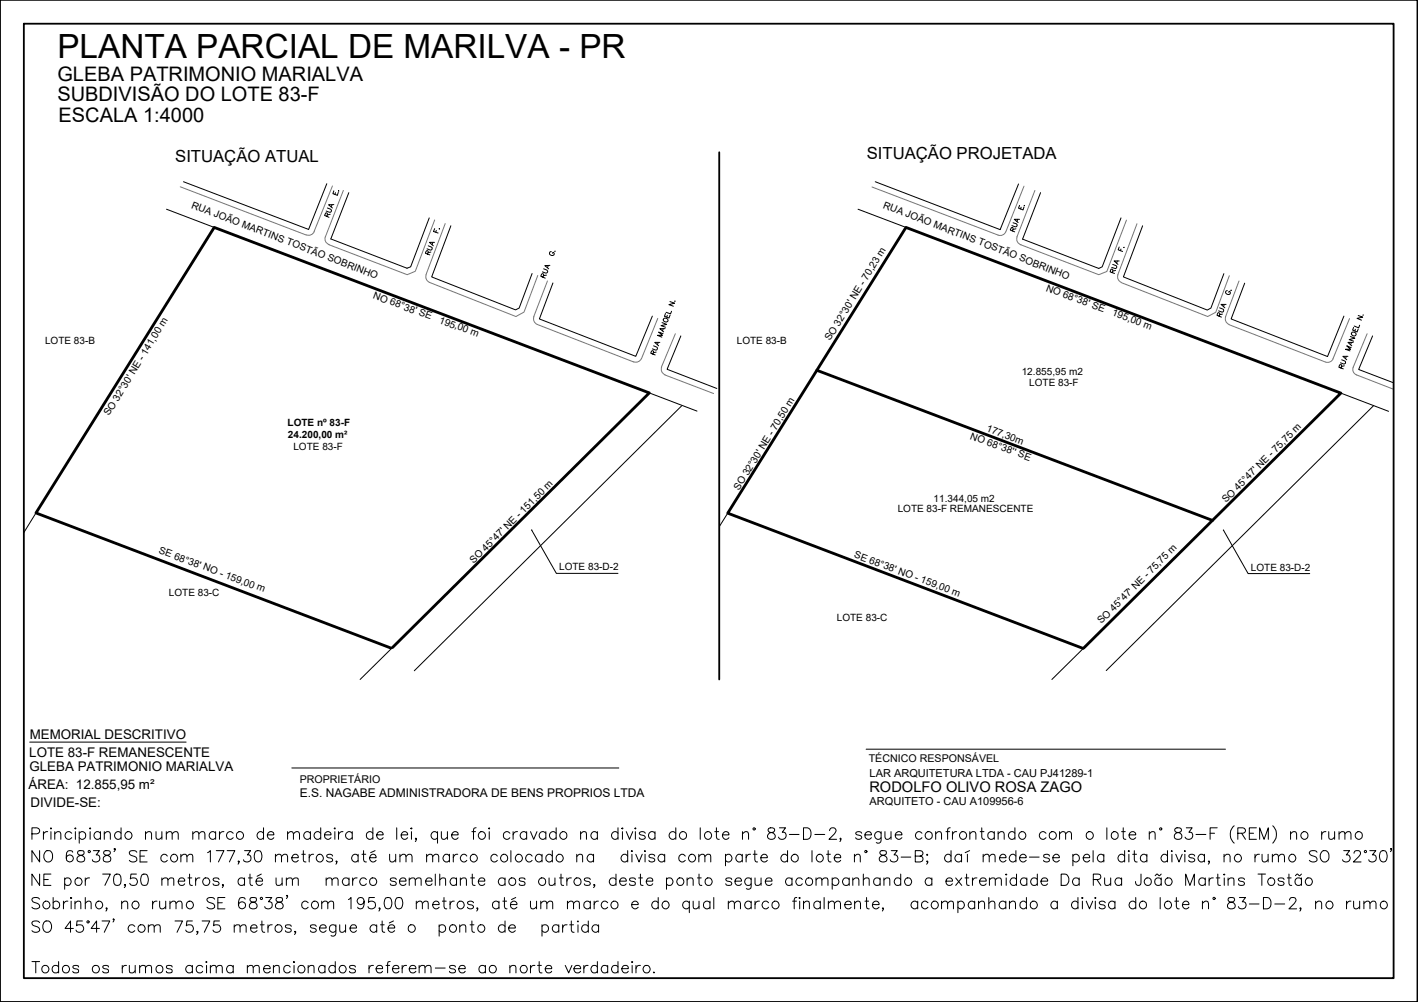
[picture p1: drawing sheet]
<svg xmlns="http://www.w3.org/2000/svg" width="297mm" height="210mm" viewBox="0 0 297 210" stroke-linecap="round" stroke-linejoin="round" font-family="sans-serif">
<defs><g id="words">
<text font-size="7" x="12" y="12.2">PLANTA PARCIAL DE MARILVA - PR</text>
<g font-size="4.2">
<text x="12" y="16.9">GLEBA PATRIMONIO MARIALVA</text>
<text x="12" y="21.2">SUBDIVISÃO DO LOTE 83-F</text>
<text x="12.3" y="25.5">ESCALA 1:4000</text>
</g>
<g font-size="3.5">
<text x="36.7" y="34">SITUAÇÃO ATUAL</text>
<text x="181.6" y="33.3">SITUAÇÃO PROJETADA</text>
</g>
<text font-size="3.1" x="182.1" y="166">RODOLFO OLIVO ROSA ZAGO</text>
<g font-size="2.8">
<text x="6.2" y="154.9">MEMORIAL DESCRITIVO</text>
<text x="6.1" y="158.6">LOTE 83-F REMANESCENTE</text>
<text x="6.2" y="161.6">GLEBA PATRIMONIO MARIALVA</text>
<text x="6" y="165.2">ÁREA: 12.855,95 m²</text>
<text x="6.4" y="169.1">DIVIDE-SE:</text>
</g>
<text font-size="2.5" x="62.8" y="167.1">E.S. NAGABE ADMINISTRADORA DE BENS PROPRIOS LTDA</text>
<g font-size="2.3">
<text x="182.2" y="162.9">LAR ARQUITETURA LTDA - CAU PJ41289-1</text>
<text x="182.2" y="168.5">ARQUITETO - CAU A109956-6</text>
</g>
<g font-size="2.2">
<text x="182" y="159.7">TÉCNICO RESPONSÁVEL</text>
<text x="62.8" y="164.1">PROPRIETÁRIO</text>
</g>
<g font-size="2.1">
<text x="40" y="43.5" transform="rotate(21 40 43.5)">RUA JOÃO MARTINS TOSTÃO SOBRINHO</text>
<text x="184.9" y="43.5" transform="rotate(21 184.9 43.5)">RUA JOÃO MARTINS TOSTÃO SOBRINHO</text>
<text x="78" y="62.5" transform="rotate(20 78 62.5)">NO 68°38' SE</text>
<text x="219" y="60.9" transform="rotate(20 219 60.9)">NO 68°38' SE</text>
<text x="91.9" y="67.6" transform="rotate(20 91.9 67.6)">195,00 m</text>
<text x="173.9" y="71.5" transform="rotate(-58 173.9 71.5)">SO 32°30' NE - 70,23 m</text>
<text x="232.8" y="66" transform="rotate(20 232.8 66)">195,00 m</text>
<text x="9.4" y="72.1">LOTE 83-B</text>
<text x="154.3" y="72.1">LOTE 83-B</text>
<text x="214" y="78.6">12.855,95 m2</text>
<text x="215.6" y="80.9">LOTE 83-F</text>
<text x="22.9" y="87.2" transform="rotate(-59 22.9 87.2)">SO 32°30' NE - 141,00 m</text>
<text x="60.2" y="89.2">LOTE nº 83-F</text>
<text x="60.3" y="91.7">24.200,00 m²</text>
<text x="61.5" y="94.2">LOTE 83-F</text>
<text x="203.1" y="91.9" transform="rotate(20 203.1 91.9)">NO 68°38'' SE</text>
<text x="206.5" y="90.3" transform="rotate(20 206.5 90.3)">177,30m</text>
<text x="154.8" y="102.9" transform="rotate(-59 154.8 102.9)">SO 32°30' NE - 70,50 m</text>
<text x="188" y="107.2">LOTE 83-F REMANESCENTE</text>
<text x="195.6" y="105.2">11.344,05 m2</text>
<text x="256.8" y="105.4" transform="rotate(-45 256.8 105.4)">SO 45°47' NE - 75,75 m</text>
<text x="33.1" y="115.8" transform="rotate(20 33.1 115.8)">SE 68°38' NO - 159,00 m</text>
<text x="99.2" y="118.1" transform="rotate(-45 99.2 118.1)">SO 45°47' NE - 151,50 m</text>
<text x="117.1" y="119.5">LOTE 83-D-2</text>
<text x="178.8" y="116.8" transform="rotate(20 178.8 116.8)">SE 68°38' NO - 159,00 m</text>
<text x="262" y="119.5">LOTE 83-D-2</text>
<text x="35.4" y="124.8">LOTE 83-C</text>
<text x="175.3" y="130.1">LOTE 83-C</text>
<text x="230.8" y="130.8" transform="rotate(-45 230.8 130.8)">SO 45°47' NE - 75,75 m</text>
</g>
</g></defs>
<!-- layer: LINVISTA -->
<g fill="none" stroke="#000" stroke-width=".21">
<path d="M38.4 38.1l26.2 10 3.9-9.6M183.3 38.1l26.2 10 3.9-9.6M34.9 43.8l10 3.8M73.1 40.4l-3.8 9.7 16 6.1 .7-.3 3.9-10.3M94.4 47.3l-4 10.7 17.6 6.9 .8-.4 2.7-7.2M115.8 59.3l-2.8 7.5 20.2 7.8 3.5-8.4M179.7 43.8l10.1 3.8M218 40.4l-3.8 9.7 16 6.1 .7-.3 3.9-10.3M239.4 47.3l-4.1 10.7 17.6 7 .8-.5 2.7-7.2M260.7 59.3l-2.8 7.5 20.2 7.9 3.4-8.5M142.6 70.4l-2.9 7 10.5 4M287.5 70.4l-2.9 7 7.3 2.8"/>
<path d="M136 82.3l10 3.8M142.8 85l-56 55.5M280.9 82.4l10 3.8M287.7 85l-56 55.5M7.5 107.5l-2.5 4.1M152.4 107.5l-1.7 2.8M82.2 135.7l-6.8 6.6M227.1 135.7l-6.8 6.6"/>
</g>
<g fill="none" stroke="#767676" stroke-width=".21">
<path d="M37.8 39.1l26.4 10.1M69.6 39l-3.8 9.5M71.9 39.9l-3.7 9.7M214.5 39l-3.8 9.5a1.25 1.25 0 0 1-1.6 .8l-26.4-10.1M216.8 39.9l-3.7 9.7a1.25 1.25 0 0 0 .8 1.7M65.8 48.5a1.25 1.25 0 0 1-1.6 .7M68.2 49.6a1.25 1.25 0 0 0 .8 1.6M89.3 57.6a1.25 1.25 0 0 0 .7 1.6l18.1 7.1 1.7-.9 2.8-7.7M91.1 46.1l-4.1 10.7-1.7 .7-16.5-6.3M93.3 46.8l-4.1 10.7M114.7 58.9l-2.9 7.5M234.2 57.6a1.25 1.25 0 0 0 .7 1.6l18.1 7.1 1.7-.9 2.8-7.6"/>
<path d="M236 46.1l-4.1 10.8-1.7 .6-16.5-6.3M238.2 46.9l-4.1 10.7M259.5 58.9l-2.8 7.5M111.8 66.4a1.25 1.25 0 0 0 .8 1.6l20.2 7.8M134.4 75.1a1.25 1.25 0 0 1-1.7 .7M137.8 66.7l-3.4 8.5M138.6 76.9a1.25 1.25 0 0 0 .7 1.6M139.3 78.5l10.2 3.9M141.5 69.9l-2.9 7M256.7 66.4a1.25 1.25 0 0 0 .8 1.6l20.1 7.8M279.3 75.1a1.25 1.25 0 0 1-1.6 .7M282.7 66.7l-3.5 8.5"/>
<path d="M283.5 76.9a1.25 1.25 0 0 0 .7 1.6M284.2 78.5l7.7 3M286.4 69.9l-2.9 7"/>
</g>
<g fill="none" stroke="#000" stroke-width=".21">
<path d="M69.9 40l-.2 .6 1 .3 .2-.6M71 39.9l-.1 .1M68.5 45.3l.1-.6-.3-.1-.3 .5 .9 .4M68.6 43.6l.7 .2 .1 .4-.2 .3-.9-.3M69.2 44.9l-.6 .1M69.6 42.9l-.2 .4M69.9 42.9h-1.1l.8 .7M70.3 40.4l-.2 .3M89.5 53.2l.2-.5-.3-.2-.3 .6 .9 .3M89.7 51.5l.8 .3v.4l-.4 .2-.6-.3M90.3 52.8l-.6 .1M90.7 50.8l-.2 .4"/>
<path d="M91 50.8h-1l.8 .7M91.1 47.9l-.3 .6 1 .3M91.4 48.3l-.1 .4M92 47.9h.1M113.7 58.1l.2-.6-.3-.2-.3 .6 .9 .4M113.9 56.3l.7 .3 .1 .4-.2 .2-.9-.2M114.5 57.6l-.7 .2M114.9 55.6l-.2 .5M115.2 55.6h-1.1l.8 .7M115.5 52.7a.41 .41 0 0 0-.4 .5 .41 .41 0 0 0 .5 .3l.4-.1 .1-.2-.1-.3-.2-.1-.1 .3M116.3 52.6h-.1M212.1 48.4l.1-.6-.2-.2-.1 .1-.3 .5 1 .4"/>
<path d="M212.2 46.7l.7 .2 .2 .4-.3 .2-.8-.2M212.8 47.9l-.6 .2M213.2 45.9l-.2 .5M213.6 45.9h-1.1l.8 .7M213.6 43l-.2 .6 .9 .4 .2-.6M213.9 43.4l-.1 .4M214.5 43h.1M233 57.1l.1-.5-.2-.2-.2 .1-.2 .5 1 .3M233.1 55.4l.8 .3v.3l-.2 .3-.8-.3M233.7 56.7l-.6 .1M234.1 54.7l-.2 .4M234.4 54.7h-1l.8 .7"/>
<path d="M234.4 51.7l-.2 .6 1 .4M234.8 52.2l-.1 .3M235.5 51.8h-.1M136.7 74.2l.2-.6-.3-.1-.3 .5 .9 .4M136.9 72.4l.8 .4v.3l-.2 .2-.8-.2M137.5 73.8l-.6 .1M137.9 71.8l-.2 .4M138.2 71.7h-1l.8 .7M138.7 67.6l1 .4-1.2 .2 .9 .4M138.9 69.9l-.9-.3 .8 .6h-1.1l.9 .4M138.9 68.8l-.1 .5M139.1 66.7a.48 .48 0 0 1 .6 0 .48 .48 0 0 1 .1 .7 .48 .48 0 0 1-.7 0 .48 .48 0 0 1 0-.7z"/>
<path d="M139.3 68.8h-1.1l.8 .7M139.4 65.7l-.2 .6 .9 .3 .3-.6M139.8 66.1l-.1 .3M140.3 63.2l1 .3-1.2 .3 1 .3M140.7 65.2l-.2 .6-1-.4M141.4 63v.1M255.4 66.2l.1-.5-.3-.2-.3 .6 1 .3M255.5 64.5l.8 .3v.3l-.2 .3-.8-.3M256.1 65.8l-.6 .1M256.5 63.8l-.2 .4M256.8 63.8h-1l.8 .7M257.1 60.9a.41 .41 0 0 0-.4 .5 .41 .41 0 0 0 .5 .3l.5-.1v-.5l-.2-.1-.1 .2"/>
<path d="M257.9 60.8h.1M280.9 77.1l.2-.5-.1-.2h-.3l-.2 .5 .9 .4M281.1 75.4l.7 .3 .1 .4-.4 .2-.7-.3M281.6 76.6l-.6 .2M282 74.6l-.1 .5M282.4 74.6h-1.1l.8 .8M282.9 70.5l.9 .3-1.2 .3 .9 .4M283 72.8l-.9-.4 .8 .8h-1l.9 .3M283.1 71.8l-.2 .4M283.2 69.6a.5 .5 0 0 1 .7 0 .5 .5 0 0 1 0 .7 .5 .5 0 0 1-.6 0 .5 .5 0 0 1-.1-.7zM283.5 71.7h-1.1l.8 .7M283.5 68.6l-.2 .5 1 .4 .2-.6"/>
<path d="M283.9 69l-.1 .3M284.5 66.1l1 .3-1.2 .3 .9 .4M284.8 68.1l-.2 .6-.9-.4M285.6 66h-.1M6.2 155.5h32.8M6.7 174.7h1a.64 .64 0 0 0 .6-.7 .64 .64 0 0 0-.6-.6h-1v2.4M8.3 178.2v2.4l-1.6-2.4v2.4M9.1 174.2v1.6M9.7 178.3a1.13 1.13 0 0 1 1.2 .4 1.13 1.13 0 0 1 0 1.3 .9 .9 0 0 1-1 .6 .9 .9 0 0 1-.7-.9 1.55 1.55 0 0 1 .5-1.4zM10 174.2a.78 .78 0 0 0-.9 .7M10.7 173.4l.1 .1-.1 .2zM10.7 174.2v1.6"/>
<path d="M11.5 174.7l.6-.5 .5 .1 .1 1.5M11.5 174.2v1.6M15 174.6a.78 .78 0 0 0-1.1-.2 .78 .78 0 0 0 0 1.2 .78 .78 0 0 0 1.1-.1M15.2 178.5a.71 .71 0 0 0-.6-.3 .71 .71 0 0 0-.6 .4 1.79 1.79 0 0 0 .2 1.8 .74 .74 0 0 0 1.1-.3 .74 .74 0 0 0-.5-1 .74 .74 0 0 0-.9 .7M15.8 173.4l.1 .1-.1 .2zM15.8 174.2v1.6M16.4 178.3l-.1 .4a1.4 1.4 0 0 0 1.1 .6 .65 .65 0 0 1 .4 .7 .65 .65 0 0 1-.6 .6 .83 .83 0 0 1-1.1-.5 .78 .78 0 0 1 .7-.9l.5-.1a.51 .51 0 0 0 .2-.8zM16.6 174.6a.76 .76 0 0 1 1.1-.1 .76 .76 0 0 1 0 1.1 .76 .76 0 0 1-1.1-.1M16.6 174.2v2.4M18.9 173.4l.1 .1-.1 .2-.1-.2zM18.9 174.2v1.6M19.6 178.2h1.2l-.6 .9a.79 .79 0 0 1 .6 1.1 .79 .79 0 0 1-1.2 .2l-.3-.3"/>
<path d="M21 174.6a.76 .76 0 0 0-1.1-.1 .76 .76 0 0 0 0 1.1 .76 .76 0 0 0 1.1-.1M21 174.2v1.6M21.8 174.7l.6-.5 .6 .1 .1 1.5M21.8 178.3l-.1 .4a1.4 1.4 0 0 0 1.2 .6 .65 .65 0 0 1 .3 .7 .65 .65 0 0 1-.6 .6l-.8-.2a.71 .71 0 0 1-.1-.7 .71 .71 0 0 1 .6-.5l.7-.2 .1-.5a.97 .97 0 0 0-1.3-.2zM21.8 174.2v1.6M24.1 177.9h-.2l.1-.2 .1 .2-.2 .5M25.4 174.6a.76 .76 0 0 0-1.2-.1 .76 .76 0 0 0 0 1.1 .76 .76 0 0 0 1.2-.1M25.4 173.4v2.4M28.7 178.5a.88 .88 0 0 0-.9-.3 .88 .88 0 0 0-.7 .5l.4 .5 .7 .2a.58 .58 0 0 1 .2 1 1.05 1.05 0 0 1-1.3-.2M29.3 179.3h1M30.5 174.7l.6-.5 .5 .1 .1 1.5M30.5 174.2v1.6"/>
<path d="M30.8 178.2h-1.5v2.4h1.5M32.7 174.2l.1 1.5 .6 .1 .5-.4M33.9 174.2v1.6M34.8 174.7l.6-.5 .6 .1 .1 1.5M34.8 174.2v1.6M35.1 179.3a.75 .75 0 0 0-1.2-.1 .75 .75 0 0 0 0 1.1 .75 .75 0 0 0 1.2-.1M36.1 174.7l.6-.5 .5 .1 .1 1.5M37.9 179.4l.6-.4 .5 .1 .2 1.5M37.9 179v1.6M39.2 179.4l.5-.4 .6 .1 .1 1.5M40.4 174.7l.6-.5 .5 .1 .2 1.5M40.4 174.2v1.6"/>
<path d="M41.7 174.7l.5-.5 .6 .1 .1 1.5M43.5 178.6l.6-.4v2.4M45.2 174.6a.76 .76 0 0 0-1.1-.1 .76 .76 0 0 0 0 1.1 .76 .76 0 0 0 1.1-.1M45.2 174.2v1.6M45.3 178.2h1.6l-1.1 2.4M46 174.2v1.6M46.9 174.2a.8 .8 0 0 0-.9 .7M47.6 178.2h1.6l-1.2 2.4M48.9 174.6a.78 .78 0 0 0-1.2-.2 .78 .78 0 0 0 0 1.2 .78 .78 0 0 0 1.2-.1M51.2 178.2h1.3l-.7 .9a.79 .79 0 0 1 .7 1.1 .79 .79 0 0 1-1.3 .2l-.2-.3M53.6 178.3a.8 .8 0 0 1 1.1 .3 1.91 1.91 0 0 1-.2 1.8 .77 .77 0 0 1-1.1-.3 1.82 1.82 0 0 1 .2-1.8zM55.2 174.6a.76 .76 0 0 0-1.1-.1 .76 .76 0 0 0 0 1.1 .76 .76 0 0 0 1.1-.1"/>
<path d="M55.2 173.4v2.4M56 174.9h1.4a.54 .54 0 0 0-.5-.7 .78 .78 0 0 0-.9 1 .78 .78 0 0 0 1.4 .3M57.7 179.4l.6-.4 .5 .1 .2 1.5M57.7 179v1.6M59 179.4l.5-.4 .6 .1 .1 1.5M60.2 174.7l.6-.5 .5 .1 .2 1.5M60.2 174.2v1.6M61.1 179.7h1.4a.68 .68 0 0 0-.7-.8 .68 .68 0 0 0-.7 .8 .75 .75 0 0 0 .5 .8 .75 .75 0 0 0 .9-.3M61.5 174.7l.6-.5 .5 .1 .1 1.5M63.2 179h.8M63.5 178.2v1.9l.1 .3 .5 .2M64.8 179v1.6"/>
<path d="M65 174.6a.78 .78 0 0 0-1.1-.2 .78 .78 0 0 0 0 1.2 .78 .78 0 0 0 1.1-.1M65 174.2v1.6M65.7 179a.79 .79 0 0 0-.9 .7M67.2 174.6a.78 .78 0 0 0-1.2-.2 .78 .78 0 0 0 0 1.2 .78 .78 0 0 0 1.2-.1M67.2 173.4v2.4M68 174.9h1.3a.7 .7 0 0 0-.8-.7 .7 .7 0 0 0-.5 .9 .73 .73 0 0 0 .5 .7 .73 .73 0 0 0 .8-.3M69.7 179.3a.7 .7 0 0 0-.7-.4 .7 .7 0 0 0-.6 .4l.3 .4 .9 .2 .1 .3a.74 .74 0 0 1-1.3 0M70.1 173.4v.3l-.1-.2zM70.1 174.2v1.6M70.9 174.2v1.6M71.8 174.2a.86 .86 0 0 0-.9 .7M73.8 174.6a.78 .78 0 0 0-1.2-.2 .78 .78 0 0 0 0 1.2 .78 .78 0 0 0 1.2-.1"/>
<path d="M73.8 174.2v1.6M75 179.3a.75 .75 0 0 0-1.1-.1 .75 .75 0 0 0 0 1.1 .75 .75 0 0 0 1.1-.1M75 179v1.6M75.8 179h.8M76.2 178.2v1.9l.1 .3 .5 .2M77.4 179.7h1.4a.68 .68 0 0 0-.7-.8 .68 .68 0 0 0-.7 .8 .75 .75 0 0 0 .5 .8 .75 .75 0 0 0 .9-.3M78.1 174.6a.76 .76 0 0 0-1.1-.1 .76 .76 0 0 0 0 1.1 .76 .76 0 0 0 1.1-.1M78.1 173.4v2.4M78.6 178.2l-1 .4M78.9 174.9h1.4a.7 .7 0 0 0-.9-.7 .7 .7 0 0 0-.5 .9 .73 .73 0 0 0 .6 .7 .73 .73 0 0 0 .8-.3M81.6 179l.1 1.4 .6 .2 .6-.5M82.9 179v1.6"/>
<path d="M83.1 173.4v2.4M83.8 179.4l.6-.4 .5 .1 .1 1.5M83.8 179v1.6M84 174.9h1.4a.7 .7 0 0 0-.8-.7 .7 .7 0 0 0-.6 .9 .73 .73 0 0 0 .6 .7 .73 .73 0 0 0 .8-.3M85 179.4l.6-.4 .6 .1 .1 1.5M86.2 173.4l.1 .1-.1 .2-.1-.2zM86.2 174.2v1.6M87.2 175.7l-.1 .1-.1-.1 .1-.1 .1 .1-.2 .6M89.4 179.4l.6-.4 .5 .1 .1 1.5M89.4 179v1.6M90.6 179.4l.6-.4 .6 .1 .1 1.5M91.7 174.6a.76 .76 0 0 0-1.2-.1 .76 .76 0 0 0 0 1.1 .76 .76 0 0 0 1.2-.1"/>
<path d="M91.7 174.2v2.4M92.5 174.2l.1 1.5 .5 .1 .6-.4M93.7 174.2v1.6M94.1 179.3a.75 .75 0 0 0-1.1-.1 .75 .75 0 0 0 0 1.1 .75 .75 0 0 0 1.1-.1M94.1 179v1.6M94.6 174.9h1.4a.71 .71 0 0 0-.9-.7 .71 .71 0 0 0-.5 .9 .73 .73 0 0 0 .6 .7 .73 .73 0 0 0 .8-.3M95 179v1.6M95.9 179a.79 .79 0 0 0-.9 .7M97.8 179.3a.75 .75 0 0 0-1.1-.1 .75 .75 0 0 0 0 1.1 .75 .75 0 0 0 1.1-.1M98.8 174.2h.8M99.7 173.4l-.4 .1-.1 .4v1.9M102.5 173.4v.3l-.1-.2z"/>
<path d="M102.5 174.2v1.6M104.2 179.3a.75 .75 0 0 0-1.1-.1 .75 .75 0 0 0 0 1.1 .75 .75 0 0 0 1.1-.1M106.8 174.6a.76 .76 0 0 0-1.1-.1 .76 .76 0 0 0 0 1.1 .76 .76 0 0 0 1.1-.1M107 178.2v2.4M107.5 174.2v1.6M108.4 174.2a.8 .8 0 0 0-.9 .7M110.3 174.6a.76 .76 0 0 0-1.1-.1 .76 .76 0 0 0 0 1.1 .76 .76 0 0 0 1.1-.1M110.3 174.2v1.6M111.1 174.2l.7 1.6 .7-1.6M111.5 179.3a.75 .75 0 0 0-1.1-.1 .75 .75 0 0 0 0 1.1 .75 .75 0 0 0 1.1-.1M113.5 179.3a.77 .77 0 0 0-1.1-.1 .77 .77 0 0 0 0 1.2 .77 .77 0 0 0 1.1-.2M113.5 179v1.6"/>
<path d="M114.3 174.6a.78 .78 0 0 0-1.1-.2 .78 .78 0 0 0 0 1.2 .78 .78 0 0 0 1.1-.1M114.3 174.2v1.6M115.7 179.3a.75 .75 0 0 0-1.1-.1 .75 .75 0 0 0 0 1.1 .75 .75 0 0 0 1.1-.1M115.7 178.2v2.4M116.5 174.6a.78 .78 0 0 0-1.1-.2 .78 .78 0 0 0 0 1.2 .78 .78 0 0 0 1.1-.1M116.5 173.4v2.4M120.8 179.4l.6-.4 .6 .1v1.5M120.8 179v1.6M121.6 174.7l.6-.5 .6 .1 .1 1.5M121.6 174.2v1.6M124.3 179.3a.75 .75 0 0 0-1.1-.1 .75 .75 0 0 0 0 1.1 .75 .75 0 0 0 1.1-.1M124.3 179v1.6"/>
<path d="M125.1 174.6a.76 .76 0 0 0-1.1-.1 .76 .76 0 0 0 0 1.1 .76 .76 0 0 0 1.1-.1M125.1 174.2v1.6M129.5 174.6a.76 .76 0 0 0-1.2-.1 .76 .76 0 0 0 0 1.1 .76 .76 0 0 0 1.2-.1M129.5 173.4v2.4M130.4 173.4l.1 .1-.1 .2-.1-.2zM130.4 174.2v1.6M131.2 174.2l.7 1.6 .6-1.6M131.5 179.3a.77 .77 0 0 0-1.2-.1 .77 .77 0 0 0 0 1.2 .77 .77 0 0 0 1.2-.2M131.5 178.2v2.4M132.2 178.3h.3l-.1 .1zM132.4 179v1.6M133.1 173.4l.1 .1-.1 .2z"/>
<path d="M133.1 174.2v1.6M133.2 179l.7 1.6 .6-1.6M135 178.3h.2l-.1 .1zM135.1 179v1.6M135.2 174.6a.74 .74 0 0 0-1.3 0l.1 .2a1.26 1.26 0 0 1 1.2 .6v.1a.74 .74 0 0 1-1.3 0M137.2 179.3a.67 .67 0 0 0-.7-.4 .67 .67 0 0 0-.6 .4l.4 .4 .7 .2 .2 .3a.71 .71 0 0 1-1.3 0M137.2 174.6a.76 .76 0 0 0-1.1-.1 .76 .76 0 0 0 0 1.1 .76 .76 0 0 0 1.1-.1M137.2 174.2v1.6M139.2 179.3a.77 .77 0 0 0-1.1-.1 .77 .77 0 0 0 0 1.2 .77 .77 0 0 0 1.1-.2M139.2 179v1.6M141.6 174.6a.78 .78 0 0 0-1.2-.2 .78 .78 0 0 0 0 1.2 .78 .78 0 0 0 1.2-.1M141.6 173.4v2.4"/>
<path d="M143.6 179.3a.75 .75 0 0 0-1.2-.1 .75 .75 0 0 0 0 1.1 .75 .75 0 0 0 1.2-.1M146.4 179.4l.6-.4 .5 .1 .2 1.5M146.4 179v1.6M146.7 173.4v2.4M147.7 179.4l.5-.4 .6 .1 .1 1.5M149.7 174.2h.8M150.1 173.4v2l.1 .3 .5 .1M151.3 174.9h1.4a.7 .7 0 0 0-.8-.7 .7 .7 0 0 0-.6 .9 .73 .73 0 0 0 .6 .7 .73 .73 0 0 0 .8-.3M152 179.3a.75 .75 0 0 1 1.1-.1 .75 .75 0 0 1 0 1.1 .75 .75 0 0 1-1.1-.1M152 179v2.4M155.5 179.3a.75 .75 0 0 0-1.1-.1 .75 .75 0 0 0 0 1.1 .75 .75 0 0 0 1.1-.1M155.5 179v1.6"/>
<path d="M155.5 174.7l.6-.5 .6 .1 .1 1.5M155.5 174.2v1.6M156.3 179v1.6M157.2 179a.79 .79 0 0 0-.9 .7M157.8 179h.8M158.1 178.2v1.9l.1 .3 .5 .2M159.4 179.7h1.3a.7 .7 0 0 0-.8-.8 .7 .7 0 0 0-.5 1 .73 .73 0 0 0 .5 .7 .73 .73 0 0 0 .8-.4M161 173.5a.48 .48 0 0 0 .2 .8 .84 .84 0 0 1 1 .4 .84 .84 0 0 1-.1 1 .81 .81 0 0 1-.9 .1 .81 .81 0 0 1-.4-.8 1.05 1.05 0 0 1 1.1-.7 .48 .48 0 0 0 .2-.8l-.3-.1zM163.3 173.4h1.2l-.6 .9a.78 .78 0 0 1 .8 .9 .78 .78 0 0 1-1.1 .6l-.3-.1-.2-.3M165 179.3a.77 .77 0 0 0-1.2-.1 .77 .77 0 0 0 0 1.2 .77 .77 0 0 0 1.2-.2M165 178.2v2.4M165.4 174.8h2"/>
<path d="M168.3 173.4h.8a1.32 1.32 0 0 1 .8 1.2 1.32 1.32 0 0 1-.8 1.2h-.8zM170.1 178.2v2.4M170.7 174.8h2.1M173.1 179h.8M173.5 178.2v1.9l.1 .3 .5 .2M173.8 174l.2-.5 .2-.1 .7 .1a.55 .55 0 0 1 .1 .8l-1.3 1.5h1.6M174.8 179.7h1.3a.68 .68 0 0 0-.7-.8 .68 .68 0 0 0-.6 .8 .75 .75 0 0 0 .4 .8 .75 .75 0 0 0 .9-.3M176.1 175.7v.1l-.2-.1 .2-.1v.1l-.2 .6M179 179.4l.5-.4 .6 .1 .1 1.5M179 179v1.6M180.5 174.6a.74 .74 0 0 0-1.3 0l.2 .2a1.26 1.26 0 0 1 1.1 .6v.1a.74 .74 0 0 1-1.3 0M181.2 174.9h1.3a.7 .7 0 0 0-.8-.7 .7 .7 0 0 0-.5 .9 .73 .73 0 0 0 .5 .7 .73 .73 0 0 0 .8-.3"/>
<path d="M184.4 178.3l-.1 .4a1.4 1.4 0 0 0 1.2 .6 .67 .67 0 0 1 .1 1.1 .83 .83 0 0 1-.9 .2 .83 .83 0 0 1-.5-.8 1.19 1.19 0 0 1 1.1-.7 .51 .51 0 0 0 .3-.8zM184.6 174.2v1.8a.61 .61 0 0 1-.4 .6 .61 .61 0 0 1-.6-.1M184.6 174.6a.76 .76 0 0 0-1.1-.1 .76 .76 0 0 0 0 1.1 .76 .76 0 0 0 1.1-.1M185.4 174.2l.1 1.5 .6 .1 .5-.4M186.6 174.2v1.6M186.7 178.2h1.3l-.7 .9a.77 .77 0 0 1 .8 .9 .77 .77 0 0 1-1 .6l-.4-.2-.2-.3M187.5 174.9h1.4a.75 .75 0 0 0-1-.6 .75 .75 0 0 0-.2 1.2 .74 .74 0 0 0 1.2 0M188.8 179.5h2M191.7 179.3h1a.65 .65 0 0 0 .6-.7l-.2-.3-1.4-.1v2.4h1a.63 .63 0 0 0 .6-.5 .63 .63 0 0 0-.2-.7l-.4-.1M193.1 174.6a.76 .76 0 0 0-1.1-.1 .76 .76 0 0 0 0 1.1 .76 .76 0 0 0 1.1-.1M194.1 179.1l.1-.1 .2 .1-.2 .1zM196 174.7l.6-.5 .5 .1 .1 1.5"/>
<path d="M196 174.2v1.6M198.2 174.2h.7M199.1 173.4l-.5 .1-.1 .4v1.9M199.2 179.3a.75 .75 0 0 0-1.1-.1 .75 .75 0 0 0 0 1.1 .75 .75 0 0 0 1.1-.1M199.2 178.2v2.4M199.5 174.2v1.6M200.4 174.2a.78 .78 0 0 0-.9 .7M201.4 179.3a.77 .77 0 0 0-1.1-.1 .77 .77 0 0 0 0 1.2 .77 .77 0 0 0 1.1-.2M201.4 179v1.6M202.6 179v1.6M203.1 178.2l-.9 .4M203.2 174.7l.5-.5 .6 .1 .1 1.5"/>
<path d="M203.2 174.2v1.6M205.3 174.2h.8M205.7 173.4v2l.1 .3 .4 .1M206 179.4l.5-.4 .6 .1 .1 1.5M206 179v1.6M207.2 179.4l.6-.4 .6 .1v1.5M208.3 174.6a.76 .76 0 0 0-1.1-.1 .76 .76 0 0 0 0 1.1 .76 .76 0 0 0 1.1-.1M208.3 174.2v1.6M209.1 174.7l.5-.5 .6 .1 .2 1.5M209.1 174.2v1.6M209.4 179.7h1.3a.68 .68 0 0 0-.6-.8 .68 .68 0 0 0-.7 .8 .75 .75 0 0 0 .4 .8 .75 .75 0 0 0 .9-.3M212.6 174.6a.76 .76 0 0 0-1.1-.1 .76 .76 0 0 0 0 1.1 .76 .76 0 0 0 1.1-.1"/>
<path d="M212.6 173.4v2.4M212.8 179.3a.77 .77 0 0 0-1.1-.1 .77 .77 0 0 0 0 1.2 .77 .77 0 0 0 1.1-.2M212.8 178.2v2.4M213.6 179.7h1.4a.72 .72 0 0 0-.9-.8 .72 .72 0 0 0-.5 1 .76 .76 0 0 0 .5 .7 .76 .76 0 0 0 .9-.4M215.6 179.5h2.1M219.1 174.6a.78 .78 0 0 0-1.1-.2 .78 .78 0 0 0 0 1.2 .78 .78 0 0 0 1.1-.1M219.8 179.3a.67 .67 0 0 0-.6-.4 .67 .67 0 0 0-.6 .4l.3 .4 .9 .2v.3a.7 .7 0 0 1-1.2 0M220.6 179.7h1.3a.7 .7 0 0 0-.8-.8 .7 .7 0 0 0-.5 1 .73 .73 0 0 0 .5 .7 .73 .73 0 0 0 .8-.4M222 174.7l.5-.5 .6 .1 .1 1.5M222 174.2v1.6M223.2 174.7l.6-.5 .5 .1 .2 1.5M224.7 179.3a.75 .75 0 0 1 1.2-.1 .75 .75 0 0 1 0 1.1 .75 .75 0 0 1-1.2-.1"/>
<path d="M224.7 179v2.4M226.9 179.7h1.4a.68 .68 0 0 0-.7-.8 .68 .68 0 0 0-.7 .8 .75 .75 0 0 0 .5 .8 .75 .75 0 0 0 .9-.3M229 178.2v2.4M231.2 179.3a.75 .75 0 0 0-1.1-.1 .75 .75 0 0 0 0 1.1 .75 .75 0 0 0 1.1-.1M231.2 179v1.6M231.9 173.4v2.4M234.9 174.2h.8M235.3 173.4v2l.1 .3 .4 .1M235.6 179.3a.77 .77 0 0 0-1.2-.1 .77 .77 0 0 0 0 1.2 .77 .77 0 0 0 1.2-.2M235.6 178.2v2.4M236.3 178.3h.3l-.1 .1zM236.5 179v1.6"/>
<path d="M236.5 174.9h1.4a.75 .75 0 0 0-1-.6 .75 .75 0 0 0-.3 1.2 .74 .74 0 0 0 1.3 0M237.3 179h.8M237.6 178.2v1.9l.1 .3 .5 .2M240.2 179.3a.75 .75 0 0 0-1.1-.1 .75 .75 0 0 0 0 1.1 .75 .75 0 0 0 1.1-.1M240.2 179v1.6M240.7 174.7l.6-.5 .6 .1 .1 1.5M240.7 174.2v1.6M244.6 179.3a.75 .75 0 0 0-1.2-.1 .75 .75 0 0 0 0 1.1 .75 .75 0 0 0 1.2-.1M244.6 178.2v2.4M245.4 178.3h.2l-.1 .1zM245.5 179v1.6M246.2 173.5a.48 .48 0 0 0 .2 .8 .89 .89 0 0 1 1 .3 .89 .89 0 0 1 .1 1 .84 .84 0 0 1-1 .2 .84 .84 0 0 1-.5-.8 1.04 1.04 0 0 1 1.1-.7l.3-.1 .1-.4a.91 .91 0 0 0-1.3-.3z"/>
<path d="M246.3 179l.7 1.6 .6-1.6M248.2 178.2l.1 .1-.1 .1zM248.2 179v1.6M248.5 173.4h1.2l-.7 .9a.77 .77 0 0 1 .9 .9 .77 .77 0 0 1-1.1 .6l-.3-.1-.3-.3M250.3 179.3a.7 .7 0 0 0-.7-.4 .7 .7 0 0 0-.6 .4l.3 .4 .8 .2 .2 .3a.74 .74 0 0 1-1.3 0M250.5 174.8h2.1M252.3 179.3a.75 .75 0 0 0-1.1-.1 .75 .75 0 0 0 0 1.1 .75 .75 0 0 0 1.1-.1M252.3 179v1.6M253.5 174.6h.9M255 173.4h-1.5v2.4M256.4 179.4l.6-.4 .6 .1 .1 1.5M256.4 179v1.6"/>
<path d="M258.5 173a2.44 2.44 0 0 0 0 3.6M259.3 174.6l1.4-.2a.56 .56 0 0 0 0-.9l-1.4-.1v2.4M260.1 174.6l.8 1.2M261.7 174.6h.9M262.9 179v1.6M263.2 173.4h-1.5v2.4h1.5M263.8 179a.79 .79 0 0 0-.9 .7M263.9 175.8v-2.4l.9 2.4 .9-2.4v2.4M264.4 179l.1 1.4 .5 .2 .6-.5M265.6 179v1.6M266.5 179.4l.6-.4 .6 .1 .1 1.5M266.5 179v1.6"/>
<path d="M266.6 173a2.53 2.53 0 0 1 0 3.6M267.8 179.4l.6-.4 .5 .1 .2 1.5M270.3 174.7l.6-.5 .6 .1 .1 1.5M270.3 174.2v1.6M275.9 178.5a.92 .92 0 0 0-1.6 .2 1.24 1.24 0 0 0 1.1 .7 .61 .61 0 0 1 .3 1 1.13 1.13 0 0 1-1.4-.2M276.9 174.2v1.6M277 178.3a1.18 1.18 0 0 1 1.4 .7 1.18 1.18 0 0 1-.5 1.4 1.09 1.09 0 0 1-1.2-.3 1.09 1.09 0 0 1 0-1.4zM277.7 174.2a.78 .78 0 0 0-.8 .7M278.3 174.2l.1 1.5 .6 .1 .6-.4M279.6 174.2v1.6M280.5 174.7l.6-.5 .5 .1 .1 1.5M280.5 174.2v1.6"/>
<path d="M281.5 178.2h1.2l-.7 .9a.79 .79 0 0 1 .8 1.1 .79 .79 0 0 1-1.3 .2l-.3-.3M281.7 174.7l.6-.5 .6 .1 .1 1.5M283.6 178.7l.2-.3a.81 .81 0 0 1 1-.1 .6 .6 0 0 1 .1 .8l-1.4 1.5h1.6M286.9 178.2h1.3l-.7 .9a.79 .79 0 0 1 .7 1.1 .79 .79 0 0 1-1.3 .2l-.2-.3M289.3 178.3a.8 .8 0 0 1 1.1 .3 1.91 1.91 0 0 1-.2 1.8 .77 .77 0 0 1-1.1-.3 1.82 1.82 0 0 1 .2-1.8zM291.5 177.9h-.2l.1-.2 .1 .2-.2 .5M8.3 183.1v2.4l-1.6-2.4v2.4M8.3 188.4a1.08 1.08 0 0 0-1.6 0l.2 .5 .3 .1a1.24 1.24 0 0 1 1.1 .7 .83 .83 0 0 1-.5 .7 .83 .83 0 0 1-.9-.1l-.2-.3M8.3 193.3a1.08 1.08 0 0 0-1.6 0 .61 .61 0 0 0 .5 .6 1.24 1.24 0 0 1 1.1 .7 .83 .83 0 0 1-.5 .7 .83 .83 0 0 1-.9-.1l-.2-.2M9.2 193.3a.89 .89 0 0 1 1-.4 .89 .89 0 0 1 .6 .9 1.09 1.09 0 0 1-1.1 1.5 1.4 1.4 0 0 1-.5-2zM9.2 184.2h.9M10.7 183.1h-1.5v2.4h1.5"/>
<path d="M11.1 189.1a.76 .76 0 0 1 1.1-.1 .76 .76 0 0 1 0 1.1 .76 .76 0 0 1-1.1-.1M11.1 188v2.4M13.3 188.8v1.6M13.5 184.2a.75 .75 0 0 1 1.2-.1 .75 .75 0 0 1 0 1.2 .75 .75 0 0 1-1.2-.2M13.5 183.9v2.4M14.2 188.8a.79 .79 0 0 0-.9 .7M14.8 188.1h.2l-.1 .1zM14.9 188.8v1.6M15.4 194.5h-1.8l1.2-1.6v2.4M15.7 189.2l.6-.4 .5 .1 .1 1.5M15.7 188.8v1.6M17.3 192.9h-1.2l-.1 1a.85 .85 0 0 1 1.3 0 .85 .85 0 0 1-.2 1.3 .85 .85 0 0 1-1.2-.4"/>
<path d="M17.9 189.2l.5-.4 .6 .1 .1 1.5M17.9 183.9v1.6M17.9 188v2.4M18.8 183.9a.71 .71 0 0 0-.9 .7M20.8 194.5h-1.7l1.1-1.6v2.4M21.4 192.9h1.6l-1.2 2.4M21.5 183.1h1.6l-1.1 2.4M22.4 190.3l-.1 .1-.1-.1h.2l-.2 .6M23.9 192.6h-.2l.1-.1 .1 .1-.2 .5M24.1 183.2a.82 .82 0 0 1 1.2 .4 2.14 2.14 0 0 1-.3 1.8 .85 .85 0 0 1-1.1-.3 2.21 2.21 0 0 1 .2-1.9zM25.5 189.2l.5-.4 .6 .1 .2 1.5M25.5 188.8v1.6"/>
<path d="M26.3 185.4h-.3l.2-.1 .1 .1-.3 .5M28.2 194.1a.77 .77 0 0 0-1.1-.2 .77 .77 0 0 0 0 1.2 .77 .77 0 0 0 1.1-.1M28.6 183.1h-1.2l-.1 1a.85 .85 0 0 1 1.3 0 .85 .85 0 0 1-.2 1.3 .85 .85 0 0 1-1.2-.3M29.8 183.2a.81 .81 0 0 1 1.1 .4 1.94 1.94 0 0 1-.2 1.8 .83 .83 0 0 1-1.1-.3 2.01 2.01 0 0 1 .2-1.9zM31.1 194.2a.83 .83 0 0 1 1.1-.4l.1 1.5M31.1 193.7v1.6M32 188.8v1.6M32.3 194.2a.85 .85 0 0 1 1.1-.4l.2 1.5M32.9 188.8a.79 .79 0 0 0-.9 .7M33.4 188.8l.2 1.5 .5 .1 .6-.5M33.9 184.3a.85 .85 0 0 1 1.2-.3l.1 1.5M33.9 183.9v1.6"/>
<path d="M34.7 188.8v1.6M35.2 184.3a.83 .83 0 0 1 1.1-.3l.1 1.5M35.6 189.2l.6-.4 .5 .1 .2 1.5M35.6 188.8v1.6M36.7 192.9h1.5l-1.1 2.4M36.9 189.2l.5-.4 .6 .1 .1 1.5M37.3 184.6h1.4a.72 .72 0 0 0-1-.6 .72 .72 0 0 0-.2 1.1 .7 .7 0 0 0 1.2 0M39.4 183.9h.8M39.7 183.1v2l.1 .3 .5 .1M40.3 192.9h-1.1l-.2 1a.85 .85 0 0 1 1.3 0 .85 .85 0 0 1-.2 1.3 .85 .85 0 0 1-1.2-.4M41 183.9v1.6M41.4 195.2l-.1 .1-.1-.1h.2l-.2 .6"/>
<path d="M41.9 183.9a.71 .71 0 0 0-.9 .7M42.3 192.9h1.6l-1.1 2.4M45 188.4a.92 .92 0 0 0-1.7 .2 1.24 1.24 0 0 0 1.2 .6 .61 .61 0 0 1 .2 1.1 1.13 1.13 0 0 1-1.4-.3M45.6 189.1h1M45.9 184.2a.74 .74 0 0 0-1.3 0l.4 .4 .8 .2 .1 .3a.74 .74 0 0 1-1.3 0M46 192.9h-1.2l-.1 1a.85 .85 0 0 1 1.3 0 .85 .85 0 0 1-.2 1.3 .85 .85 0 0 1-1.2-.4M46.8 185.4h-.2l.1-.1 .1 .1-.2 .5M47.1 188h-1.5v2.4h1.5M49.1 194.2a.83 .83 0 0 1 1.1-.4l.1 1.5M49.1 193.7v1.6M50.1 180.4l-.1 .2-.1-.2h.2l-.2 .6M50.3 194.2l.6-.5 .5 .1 .2 1.5"/>
<path d="M51.2 184.2a.75 .75 0 0 0-1.1-.1 .75 .75 0 0 0 0 1.2 .75 .75 0 0 0 1.1-.2M51.2 183.9v1.6M51.4 188.4a.71 .71 0 0 0-.7-.4 .71 .71 0 0 0-.6 .4 1.69 1.69 0 0 0 .2 1.9 .74 .74 0 0 0 1.1-.4 .74 .74 0 0 0-.5-1 .74 .74 0 0 0-.9 .7M52 183.9h.8M52.4 183.1v2l.1 .3 .4 .1M52.5 188.1l-.1 .5a1.26 1.26 0 0 0 1.1 .5 .67 .67 0 0 1 .4 .7 .67 .67 0 0 1-.6 .6 .75 .75 0 0 1-1.1-.8 1.05 1.05 0 0 1 1.2-.7 .51 .51 0 0 0 .2-.8zM52.5 194.4h1.3a.7 .7 0 0 0-.8-.7 .7 .7 0 0 0-.5 .9 .73 .73 0 0 0 .5 .7 .73 .73 0 0 0 .8-.3M53.6 184.6h1.4a.7 .7 0 0 0-.8-.7 .7 .7 0 0 0-.6 .9 .73 .73 0 0 0 .6 .7 .73 .73 0 0 0 .8-.4M54.5 193.7h.8M54.7 183.1l-.9 .5M54.9 192.9v1.9l.1 .4 .5 .1M55.7 188h1.2l-.7 .9a.77 .77 0 0 1 .8 .9 .77 .77 0 0 1-1 .6l-.5-.2v-.3"/>
<path d="M56.1 193.7v1.6M57 193.7a.71 .71 0 0 0-.9 .7M57.8 183.9l.2 1.5a.85 .85 0 0 0 1.1-.3M58 188.1l-.2 .5a1.26 1.26 0 0 0 1.2 .5 .67 .67 0 0 1 .3 .7 .67 .67 0 0 1-.5 .6 .83 .83 0 0 1-1.1-.5 .78 .78 0 0 1 .7-.9l.4-.1a.51 .51 0 0 0 .3-.8zM59.1 183.9v1.6M60 184.3a.85 .85 0 0 1 1.1-.3l.2 1.5M60 183.9v1.6M60.2 187.6l-.1 .2-.1-.2h.2l-.2 .6M61 194.1a.7 .7 0 0 0-1.2 0l.3 .3 .8 .2 .1 .4a.7 .7 0 0 1-1.2 0M61.3 184.3a.83 .83 0 0 1 1.1-.3l.1 1.5M61.9 195.2l-.1 .1-.1-.1h.2l-.2 .6M64.6 189.1a.76 .76 0 0 0-1.2-.1 .76 .76 0 0 0 0 1.1 .76 .76 0 0 0 1.2-.1"/>
<path d="M66.3 194.1a.71 .71 0 0 0-1.3 0l.1 .2 1 .3 .2 .4a.71 .71 0 0 1-1.3 0M66.9 194.4h1.4a.75 .75 0 0 0-1.2-.5 .75 .75 0 0 0 .2 1.3 .72 .72 0 0 0 1-.2M67.4 189.2l.5-.4 .6 .1 .2 1.5M67.4 188.8v1.6M68.3 184.3l.6-.4 .5 .1 .2 1.5M68.3 183.9v1.6M68.7 189.2l.5-.4 .6 .1 .1 1.5M69.6 184.3a.85 .85 0 0 1 1.1-.3l.1 1.5M70.4 193.7v1.9a.62 .62 0 0 1-.4 .5 .62 .62 0 0 1-.7-.1M70.4 194.1a.75 .75 0 0 0-1.2-.1 .75 .75 0 0 0 0 1.1 .75 .75 0 0 0 1.2-.1M70.6 180.4l-.1 .2-.1-.2h.2l-.2 .6M71.2 193.7v1.5l.6 .1 .6-.5"/>
<path d="M72.4 193.7v1.6M73 188.4l.5-.4v2.4M73.1 184.2a.77 .77 0 0 0-1.1-.1 .77 .77 0 0 0 0 1.2 .77 .77 0 0 0 1.1-.2M73.1 183.9v1.6M73.3 194.4h1.4a.72 .72 0 0 0-1-.6 .72 .72 0 0 0-.3 1.2 .7 .7 0 0 0 1.3 0M73.9 183.9v1.6M74.8 183.9a.73 .73 0 0 0-.9 .7M76.3 188.8a.74 .74 0 0 1-1 .7 .74 .74 0 0 1-.3-1.2 .74 .74 0 0 1 1.2 .1 2.04 2.04 0 0 1-.3 1.9 .67 .67 0 0 1-1-.3M76.8 184.2a.77 .77 0 0 0-1.2-.1 .77 .77 0 0 0 0 1.2 .77 .77 0 0 0 1.2-.2M78.4 188h-1.1l-.1 1a.84 .84 0 0 1 1.2 0 .84 .84 0 0 1-.1 1.2 .84 .84 0 0 1-1.2-.3M78.9 194.1a.77 .77 0 0 0-1.1-.2 .77 .77 0 0 0 0 1.2 .77 .77 0 0 0 1.1-.1M78.9 193.7v1.6"/>
<path d="M79.6 190.3l-.1 .1-.1-.1h.2l-.2 .6M79.7 193.7h.8M80.1 192.9v1.9v.4l.5 .1M80.8 188.1a.83 .83 0 0 1 1.2 .3 1.91 1.91 0 0 1-.3 1.9 .77 .77 0 0 1-1.1-.4 1.94 1.94 0 0 1 .2-1.8zM81.3 194.4h1.4a.75 .75 0 0 0-1.2-.5 .75 .75 0 0 0 .1 1.3 .72 .72 0 0 0 1.1-.2M82.4 192.9l-.9 .5M83 184.2a.74 .74 0 0 0-1.3 0l.4 .4 .8 .2 .1 .3a.74 .74 0 0 1-1.3 0M83.1 188.1a.83 .83 0 0 1 1.1 .3 1.91 1.91 0 0 1-.2 1.9 .75 .75 0 0 1-1.1-.4 1.94 1.94 0 0 1 .2-1.8zM83.7 184.6h1.3a.7 .7 0 0 0-.8-.7 .7 .7 0 0 0-.5 .9 .73 .73 0 0 0 .5 .7 .73 .73 0 0 0 .8-.4M85.7 184.3a.85 .85 0 0 1 1.2-.3l.1 1.5M85.7 183.9v1.6M87 184.3a.83 .83 0 0 1 1.1-.3l.1 1.5"/>
<path d="M87.2 189.2l.6-.4 .5 .1 .2 1.5M87.2 188.8v1.6M88.5 189.2l.5-.4 .6 .1 .1 1.5M89.2 184.6h1.3a.72 .72 0 0 0-1-.6 .72 .72 0 0 0-.2 1.1 .7 .7 0 0 0 1.2 0M90.6 189.5h1.4v-.3a.66 .66 0 0 0-.6-.4 .66 .66 0 0 0-.6 .3 .77 .77 0 0 0 .1 1.1 .77 .77 0 0 0 1.1-.2M91.2 183.1v2.4M92 194.1a.75 .75 0 0 1 1.1-.1 .75 .75 0 0 1 0 1.1 .75 .75 0 0 1-1.1-.1M92 193.7v2.4M92.1 184.3a.83 .83 0 0 1 1.2-.3v1.5M92.1 183.1v2.4M92.7 188.8h.8M93 188v1.9l.1 .4 .5 .1"/>
<path d="M94.3 188.8v1.6M95.2 188.8a.78 .78 0 0 0-.9 .7M95.6 184.2a.75 .75 0 0 0-1.1-.1 .75 .75 0 0 0 0 1.2 .75 .75 0 0 0 1.1-.2M95.6 183.9v1.6M96.3 194.2a.85 .85 0 0 1 1.2-.4l.1 1.5M96.3 193.7v1.6M96.4 184.3a.85 .85 0 0 1 1.2-.3l.1 1.5M96.4 183.9v1.6M98.5 193.7h.8M98.6 183.9h.8M98.8 192.9v1.9l.1 .4 .5 .1M98.9 183.1v2l.2 .3 .4 .1"/>
<path d="M99.2 189.1a.74 .74 0 0 0-1.3 0l.4 .4 .8 .2 .1 .3a.74 .74 0 0 1-1.3 0M100.1 190.3l-.2 .1v-.1h.2l-.2 .6M100.2 184.6h1.4a.72 .72 0 0 0-1.1-.6 .72 .72 0 0 0-.2 1.1 .7 .7 0 0 0 1.3 0M104.5 189.1a.76 .76 0 0 0-1.1-.1 .76 .76 0 0 0 0 1.1 .76 .76 0 0 0 1.1-.1M104.5 188.8v1.6M105.3 188.8h.8M105.7 188v1.9l.1 .4 .4 .1M105.8 184.2a.77 .77 0 0 0-1.2-.1 .77 .77 0 0 0 0 1.2 .77 .77 0 0 0 1.2-.2M105.8 194.1a.77 .77 0 0 0-1.2-.2 .77 .77 0 0 0 0 1.2 .77 .77 0 0 0 1.2-.1M105.8 183.9v1.6M105.8 192.9v2.4M106.6 194.4h1.3a.75 .75 0 0 0-1.1-.5 .75 .75 0 0 0 .1 1.3 .69 .69 0 0 0 1-.2"/>
<path d="M106.9 189.5h1.4a.68 .68 0 0 0-.7-.8 .68 .68 0 0 0-.7 .8 .75 .75 0 0 0 .5 .8 .75 .75 0 0 0 .9-.3M108 188l-.9 .4M110 184.2l-.1-.2a.82 .82 0 0 0-1.1 .2l.3 .4 .8 .2v.6a.82 .82 0 0 1-1.1-.3M111.1 188.8l.2 1.5 .5 .1 .6-.5M112.4 188.8v1.6M113.3 189.2l.6-.4 .5 .1 .2 1.5M113.3 188.8v1.6M113.5 194.1a.75 .75 0 0 1 1.2-.1 .75 .75 0 0 1 0 1.1 .75 .75 0 0 1-1.2-.1M113.5 193.7v2.4M114.6 189.2l.5-.4 .6 .1 .1 1.5M115 183.9l.1 1.5a.83 .83 0 0 0 1.1-.3M116.2 183.9v1.6"/>
<path d="M117.1 194.1a.75 .75 0 0 0-1.2-.1 .75 .75 0 0 0 0 1.1 .75 .75 0 0 0 1.2-.1M117.1 193.7v1.6M117.2 183.9h.8M117.5 183.1v2l.1 .3 .5 .1M117.9 193.7v1.6M118.7 183.9v1.6M118.8 193.7a.73 .73 0 0 0-.9 .7M118.9 189.2l.6-.4 .5 .1 .1 1.5M118.9 188.8v1.6M119.3 193.7h.8M119.7 183.9a.73 .73 0 0 0-1 .7M119.7 192.9v1.9l.1 .4 .5 .1"/>
<path d="M120.1 189.2l.6-.4 .6 .1 .1 1.5M120.9 193h.3l-.1 .1zM121.1 193.7v1.6M123.2 194.1a.77 .77 0 0 0-1.1-.2 .77 .77 0 0 0 0 1.2 .77 .77 0 0 0 1.1-.1M123.2 192.9v2.4M123.7 184.2a.74 .74 0 0 0-1.3 0l.4 .4 .7 .2 .2 .3a.74 .74 0 0 1-1.3 0M123.7 189.1a.76 .76 0 0 0-1.2-.1 .76 .76 0 0 0 0 1.1 .76 .76 0 0 0 1.2-.1M123.7 188.8v1.6M124.5 188.8v1.6M124.6 185.4h-.3l.2-.1 .1 .1-.3 .5M125.3 188.8a.78 .78 0 0 0-.8 .7M125.4 194.1a.77 .77 0 0 0-1.2-.2 .77 .77 0 0 0 0 1.2 .77 .77 0 0 0 1.2-.1"/>
<path d="M125.4 193.7v1.6M127.3 189.1a.76 .76 0 0 0-1.1-.1 .76 .76 0 0 0 0 1.1 .76 .76 0 0 0 1.1-.1M129 184.2a.77 .77 0 0 0-1.1-.1 .77 .77 0 0 0 0 1.2 .77 .77 0 0 0 1.1-.2M129 183.1v2.4M129.8 184.6h1.4a.73 .73 0 0 0-1-.6 .73 .73 0 0 0-.3 1.1 .74 .74 0 0 0 1.3 0M132.3 189.5h1.4a.68 .68 0 0 0-.7-.8 .68 .68 0 0 0-.7 .8 .75 .75 0 0 0 .5 .8 .75 .75 0 0 0 .9-.3M133.1 184.2a.7 .7 0 0 0-1.2 0l.3 .4 .8 .2 .1 .3a.7 .7 0 0 1-1.2 0M133.8 183.9h.8M134.2 183.1v2v.3l.5 .1M135.4 184.6h1.3a.72 .72 0 0 0-1-.6 .72 .72 0 0 0-.2 1.1 .71 .71 0 0 0 1.2 0M137.9 189.1a.76 .76 0 0 0-1.1-.1 .76 .76 0 0 0 0 1.1 .76 .76 0 0 0 1.1-.1M137.9 188v2.4"/>
<path d="M139.6 184.2a.75 .75 0 0 1 1.1-.1 .75 .75 0 0 1 0 1.2 .75 .75 0 0 1-1.1-.2M139.6 183.9v2.4M143.9 184.3a.83 .83 0 0 1 1.2-.3l.1 1.5M143.9 183.9v1.6M144.4 189.1a.78 .78 0 0 0-1.1-.1 .78 .78 0 0 0 0 1.2 .78 .78 0 0 0 1.1-.2M144.4 188.8v2.4M145.2 188.8l.1 1.5 .6 .1 .5-.5M146.1 183.9h.8M146.4 183.1v2l.2 .3 .4 .1M146.4 188.8v1.6M148.7 189.1a.76 .76 0 0 0-1.1-.1 .76 .76 0 0 0 0 1.1 .76 .76 0 0 0 1.1-.1M148.7 188.8v1.6"/>
<path d="M149.5 188v2.4M152.6 189.2l.6-.4 .5 .1 .1 1.5M152.6 188.8v1.6M153.3 184.2a.74 .74 0 0 0-1.3 0l.4 .4 .8 .2 .1 .3a.74 .74 0 0 1-1.3 0M153.8 189.2l.6-.4 .6 .1 .1 1.5M154 184.6h1.3a.7 .7 0 0 0-.8-.7 .7 .7 0 0 0-.5 .9 .73 .73 0 0 0 .5 .7 .73 .73 0 0 0 .8-.4M157.4 183.9v1.8a.62 .62 0 0 1-.4 .6 .62 .62 0 0 1-.7-.1M157.4 184.2a.75 .75 0 0 0-1.2-.1 .75 .75 0 0 0 0 1.2 .75 .75 0 0 0 1.2-.2M157.4 189.1a.76 .76 0 0 0-1.2-.1 .76 .76 0 0 0 0 1.1 .76 .76 0 0 0 1.2-.1M157.4 188.8v1.6M158.2 183.9l.1 1.5a.85 .85 0 0 0 1.1-.3M158.2 188.8v1.6"/>
<path d="M159.1 188.8a.79 .79 0 0 0-.9 .7M159.4 183.9v1.6M160.3 184.6h1.4a.73 .73 0 0 0-1-.6 .73 .73 0 0 0-.3 1.1 .74 .74 0 0 0 1.3 0M161 189.1a.76 .76 0 0 0-1.1-.1 .76 .76 0 0 0 0 1.1 .76 .76 0 0 0 1.1-.1M165.9 184.2a.75 .75 0 0 0-1.1-.1 .75 .75 0 0 0 0 1.2 .75 .75 0 0 0 1.1-.2M165.9 183.9v1.6M166 188.8h.8M166.9 188l-.4 .1-.1 .3v2M167.4 188.1h.2l-.1 .1zM167.5 188.8v1.6M168.1 184.2a.75 .75 0 0 0-1.1-.1 .75 .75 0 0 0 0 1.2 .75 .75 0 0 0 1.1-.2M168.3 189.2l.6-.4 .6 .1v1.5"/>
<path d="M168.3 188.8v1.6M170.9 184.3l.6-.4 .5 .1 .2 1.5M170.9 183.9v1.6M171.8 189.1a.76 .76 0 0 0-1.1-.1 .76 .76 0 0 0 0 1.1 .76 .76 0 0 0 1.1-.1M171.8 188.8v1.6M172.2 184.3a.85 .85 0 0 1 1.1-.3l.1 1.5M172.6 188v2.4M173.5 189.2l.6-.4 .6 .1 .1 1.5M173.5 188.8v1.6M174.3 184.2a.77 .77 0 0 1 1.2-.1 .77 .77 0 0 1 0 1.2 .77 .77 0 0 1-1.2-.2M174.3 183.9v2.4M174.8 189.2l.5-.4 .6 .1 .2 1.5"/>
<path d="M177 189.5h1.3a.65 .65 0 0 0-.4-.7 .65 .65 0 0 0-.8 .3 .77 .77 0 0 0 .1 1.1 .77 .77 0 0 0 1.1-.2M177.9 184.2a.77 .77 0 0 0-1.2-.1 .77 .77 0 0 0 0 1.2 .77 .77 0 0 0 1.2-.2M177.9 183.9v1.6M178.6 184.3l.6-.4 .6 .1 .1 1.5M178.6 183.9v1.6M179 189.2l.6-.4 .5 .1 .2 1.5M179 188.8v1.6M180.8 184.3a.83 .83 0 0 1 1.2-.3l.1 1.5M180.8 183.1v2.4M181.2 188.8h.7M181.5 188v1.9l.1 .4 .5 .1M182.8 189.5h1.3a.7 .7 0 0 0-.6-.8 .7 .7 0 0 0-.7 .8 .77 .77 0 0 0 .4 .8 .77 .77 0 0 0 .9-.3"/>
<path d="M184.4 184.2a.75 .75 0 0 0-1.2-.1 .75 .75 0 0 0 0 1.2 .75 .75 0 0 0 1.2-.2M184.4 183.9v1.6M185 190.3l-.1 .1-.1-.1h.2l-.2 .6M185.2 184.3a.83 .83 0 0 1 1.1-.3l.1 1.5M185.2 183.9v1.6M188.7 184.2a.75 .75 0 0 0-1.1-.1 .75 .75 0 0 0 0 1.2 .75 .75 0 0 0 1.1-.2M188.7 183.1v2.4M192.2 189.1a.78 .78 0 0 0-1.1-.1 .78 .78 0 0 0 0 1.2 .78 .78 0 0 0 1.1-.2M192.2 188.8v1.6M194.2 180.6l-.1-.2h.1l.2 .3-.3 .3M194.4 189.1a.76 .76 0 0 0-1.1-.1 .76 .76 0 0 0 0 1.1 .76 .76 0 0 0 1.1-.1M195.2 184.2a.77 .77 0 0 0-1.1-.1 .77 .77 0 0 0 0 1.2 .77 .77 0 0 0 1.1-.2"/>
<path d="M195.2 183.9v1.6M197.2 189.2l.6-.4 .6 .1 .1 1.5M197.2 188.8v1.6M198.2 184.6h1.3a.7 .7 0 0 0-.8-.7 .7 .7 0 0 0-.5 .9 .73 .73 0 0 0 .5 .7 .73 .73 0 0 0 .8-.4M198.5 189.2l.6-.4 .5 .1 .1 1.5M200.2 183.9l1.3 1.6M200.7 189.1a.76 .76 0 0 1 1.1-.1 .76 .76 0 0 1 0 1.1 .76 .76 0 0 1-1.1-.1M200.7 188.8v2.4M201.5 183.9l-1.3 1.6M202.1 183.9h.8M202.5 183.1v2l.1 .3 .4 .1M203.7 183.9v1.6"/>
<path d="M204.2 189.1a.76 .76 0 0 0-1.1-.1 .76 .76 0 0 0 0 1.1 .76 .76 0 0 0 1.1-.1M204.2 188.8v1.6M204.6 183.9a.73 .73 0 0 0-.9 .7M205 189.2l.6-.4 .5 .1 .1 1.5M205 188.8v1.6M205.2 184.6h1.4a.73 .73 0 0 0-1-.6 .73 .73 0 0 0-.3 1.1 .74 .74 0 0 0 1.3 0M207.1 189.2l.6-.4 .6 .1 .1 1.5M207.1 188v2.4M207.3 184.3a.83 .83 0 0 1 1.1-.3l.1 1.5M207.3 183.9v1.6M208.5 184.3a.85 .85 0 0 1 1.1-.3l.2 1.5M210.7 183.2h.2l-.1 .1z"/>
<path d="M210.7 189.1a.78 .78 0 0 0-1.2-.1 .78 .78 0 0 0 0 1.2 .78 .78 0 0 0 1.2-.2M210.7 188.8v1.6M210.8 183.9v1.6M211.5 189.2l.5-.4 .6 .1 .1 1.5M211.5 188.8v1.6M212.9 184.2a.75 .75 0 0 0-1.1-.1 .75 .75 0 0 0 0 1.2 .75 .75 0 0 0 1.1-.2M212.9 183.1v2.4M215 189.1a.76 .76 0 0 0-1.1-.1 .76 .76 0 0 0 0 1.1 .76 .76 0 0 0 1.1-.1M215 188v2.4M215.1 184.2a.75 .75 0 0 0-1.1-.1 .75 .75 0 0 0 0 1.2 .75 .75 0 0 0 1.1-.2M215.1 183.9v1.6M217.3 184.2a.77 .77 0 0 0-1.1-.1 .77 .77 0 0 0 0 1.2 .77 .77 0 0 0 1.1-.2"/>
<path d="M217.3 183.1v2.4M218.1 184.6h1.4a.73 .73 0 0 0-1.1-.6 .73 .73 0 0 0-.2 1.1 .74 .74 0 0 0 1.3 0M221.5 189.1a.76 .76 0 0 0-1.1-.1 .76 .76 0 0 0 0 1.1 .76 .76 0 0 0 1.1-.1M221.5 188.8v1.6M222.3 183.1h.8a1.26 1.26 0 0 1 .8 1.2 1.26 1.26 0 0 1-.8 1.2h-.8zM225.8 189.1a.76 .76 0 0 0-1.1-.1 .76 .76 0 0 0 0 1.1 .76 .76 0 0 0 1.1-.1M225.8 188v2.4M226.1 184.2a.77 .77 0 0 0-1.2-.1 .77 .77 0 0 0 0 1.2 .77 .77 0 0 0 1.2-.2M226.1 183.9v1.6M226.6 188.1h.3l-.2 .1zM226.7 188.8v1.6M227.5 188.8l.7 1.6 .7-1.6"/>
<path d="M229 184.2l1.4-.1a.59 .59 0 0 0 0-.9l-1.4-.1v2.4M229.4 188l.2 .1-.2 .1zM229.4 188.8v1.6M229.8 184.2l.8 1.3M231.4 183.9l.1 1.5a.85 .85 0 0 0 1.2-.3M231.5 189.1a.74 .74 0 0 0-1.2 0l.3 .4 .8 .2 .1 .3a.74 .74 0 0 1-1.2 0M232.7 183.9v1.6M233.6 189.1a.76 .76 0 0 0-1.2-.1 .76 .76 0 0 0 0 1.1 .76 .76 0 0 0 1.2-.1M233.6 188.8v1.6M234.9 184.2a.77 .77 0 0 0-1.1-.1 .77 .77 0 0 0 0 1.2 .77 .77 0 0 0 1.1-.2M234.9 183.9v1.6M237.9 189.1a.78 .78 0 0 0-1.1-.1 .78 .78 0 0 0 0 1.2 .78 .78 0 0 0 1.1-.2"/>
<path d="M237.9 188v2.4M239 183.1l-.1 2.2a.59 .59 0 0 1-.9 0l-.1-.6M243 188v2.4M243.2 184.2a.75 .75 0 0 0-1.1-.1 .75 .75 0 0 0 0 1.2 .75 .75 0 0 0 1.1-.2M243.2 183.1l-.3 .3-.6-.3-.3 .3M243.2 183.9v1.6M246.1 188.8h.8M246.4 188v1.9l.1 .4 .5 .1M247.7 189.5h1.3v-.3a.66 .66 0 0 0-.5-.4 .66 .66 0 0 0-.7 .3 .77 .77 0 0 0 .2 1.1 .77 .77 0 0 0 1-.2M248.4 185.5v-2.4l.9 2.4 .9-2.4v2.4M251.9 189.2l.6-.4 .5 .1 .2 1.5M251.9 188.8v1.6"/>
<path d="M252.5 184.2a.75 .75 0 0 0-1.1-.1 .75 .75 0 0 0 0 1.2 .75 .75 0 0 0 1.1-.2M252.5 183.9v1.6M253.3 183.9v1.6M253.3 180.4l-.1 .2-.1-.2h.2l-.2 .6M254.2 183.9a.71 .71 0 0 0-.9 .7M254.8 183.9h.7M255.1 183.1v2l.1 .3 .5 .1M256.3 183.2h.3l-.1 .1zM256.5 183.9v1.6M257.3 184.3a.83 .83 0 0 1 1.1-.3l.1 1.5M257.3 183.9v1.6M257.4 188.1l-.1 .5a1.26 1.26 0 0 0 1.1 .5 .67 .67 0 0 1 .4 .7 .67 .67 0 0 1-.7 .6 .75 .75 0 0 1-1-.8 1.05 1.05 0 0 1 1.2-.7l.2-.1 .1-.4a.93 .93 0 0 0-1.2-.3z"/>
<path d="M259.6 188h1.3l-.7 .9a.68 .68 0 0 1 .8 .8 .86 .86 0 0 1-.7 .7 .86 .86 0 0 1-.9-.5M260.7 184.2a.74 .74 0 0 0-1.3 0l.4 .4 .8 .2 .1 .3a.74 .74 0 0 1-1.3 0M261.7 189.4h2M263.5 183.1h1.6M264.3 183.1v2.4M264.7 188h.8a1.28 1.28 0 0 1 .8 1.2 1.28 1.28 0 0 1-.8 1.2h-.8zM267 189.4h2.1M269 184.2a.74 .74 0 0 0-1.3 0l.4 .4 .8 .2 .1 .3a.74 .74 0 0 1-1.3 0M269.7 183.9h.8M270 183.1v2l.1 .3 .5 .1M270.1 188.6l.2-.4a.74 .74 0 0 1 1.2 .2l-.4 .8-1.1 1.2h1.6M272.5 190.3l-.1 .1-.1-.1h.2l-.2 .6"/>
<path d="M272.6 184.2a.75 .75 0 0 0-1.1-.1 .75 .75 0 0 0 0 1.2 .75 .75 0 0 0 1.1-.2M272.6 183.1l-.3 .3-.5-.3-.4 .3M272.6 183.9v1.6M275.6 189.2l.5-.4 .6 .1 .2 1.5M275.6 188.8v1.6M282.1 188.8v1.6M283 188.8a.79 .79 0 0 0-.9 .7M283.5 188.8l.2 1.5 .5 .1 .6-.5M284.8 188.8v1.6M285.7 189.2l.6-.4 .6 .1 .1 1.5M285.7 188.8v1.6M287 189.2l.5-.4 .6 .1 .1 1.5"/>
<path d="M6.7 201.4h1.6M7.5 201.4v2.4M12.3 202.6a.75 .75 0 0 0-1.1-.1 .75 .75 0 0 0 0 1.1 .75 .75 0 0 0 1.1-.1M12.3 201.4v2.4M16.5 202.6a.7 .7 0 0 0-1.3 0l.4 .3 .8 .2 .1 .4a.7 .7 0 0 1-1.3 0M22.7 202.6a.7 .7 0 0 0-1.2 0l.3 .3 .8 .2 .1 .4a.7 .7 0 0 1-1.2 0M25.6 202.2v1.6M26.5 202.2a.71 .71 0 0 0-.9 .7M27.1 202.2l.1 1.5 .6 .1 .5-.5M28.3 202.2v1.6M29.3 202.7a.83 .83 0 0 1 1.1-.4l.1 1.5M29.3 202.2v1.6"/>
<path d="M30.5 202.7a.85 .85 0 0 1 1.1-.4l.1 1.5M36.1 202.6l-.1-.3a.82 .82 0 0 0-1.2 .3l.4 .3 .8 .2v.6a.82 .82 0 0 1-1.2-.2M40.3 202.6a.77 .77 0 0 0-1.1-.2 .77 .77 0 0 0 0 1.2 .77 .77 0 0 0 1.1-.1M40.3 202.2v1.6M42.5 202.6a.75 .75 0 0 0-1.2-.1 .75 .75 0 0 0 0 1.1 .75 .75 0 0 0 1.2-.1M43.1 201.5h.2v.1zM43.3 202.2v1.6M44.1 202.7l.5-.5 .6 .1 .1 1.5M44.1 202.2v1.6M45.3 202.7a.85 .85 0 0 1 1.1-.4l.2 1.5M48.9 202.6a.77 .77 0 0 0-1.2-.2 .77 .77 0 0 0 0 1.2 .77 .77 0 0 0 1.2-.1M48.9 202.2v1.6"/>
<path d="M51.8 202.7l.6-.5 .5 .1 .1 1.5M51.8 202.2v1.6M53 202.7a.85 .85 0 0 1 1.2-.4l.1 1.5M55.2 202.9h1.4a.73 .73 0 0 0-1-.6 .73 .73 0 0 0-.3 1.2 .74 .74 0 0 0 1.3 0M57.3 202.7a.83 .83 0 0 1 1.1-.4l.1 1.5M57.3 202.2v1.6M60.8 202.6a.75 .75 0 0 0-1.1-.1 .75 .75 0 0 0 0 1.1 .75 .75 0 0 0 1.1-.1M61.5 201.5h.2l-.1 .1zM61.6 202.2v1.6M64.6 202.7a.83 .83 0 0 1 1.1-.4l.1 1.5M64.6 202.2v1.6M68.1 202.6a.75 .75 0 0 0-1.1-.1 .75 .75 0 0 0 0 1.1 .75 .75 0 0 0 1.1-.1"/>
<path d="M68.1 202.2v1.6M70.2 202.6a.75 .75 0 0 0-1.1-.1 .75 .75 0 0 0 0 1.1 .75 .75 0 0 0 1.1-.1M70.2 201.4v2.4M74.5 202.6a.74 .74 0 0 0-1.3 0l.3 .3 .8 .2 .2 .4a.74 .74 0 0 1-1.3 0M77.3 202.2v1.6M78.2 202.2a.73 .73 0 0 0-.9 .7M78.8 202.9h1.3a.72 .72 0 0 0-1-.6 .72 .72 0 0 0-.2 1.2 .71 .71 0 0 0 1.2 0M80.9 202.2h.7M81.7 201.4l-.4 .1-.1 .4v1.9M82.2 202.9h1.4a.72 .72 0 0 0-1-.6 .72 .72 0 0 0-.3 1.2 .7 .7 0 0 0 1.3 0M84.2 202.2v1.6M85.2 202.2a.73 .73 0 0 0-1 .7"/>
<path d="M85.7 202.9h1.4a.73 .73 0 0 0-1-.6 .73 .73 0 0 0-.2 1.2 .74 .74 0 0 0 1.2 0M87.8 202.7a.83 .83 0 0 1 1.1-.4l.1 1.5M87.8 202.2v1.6M89 202.7a.85 .85 0 0 1 1.2-.4l.1 1.5M91.2 202.8h2.1M95.4 202.6a.74 .74 0 0 0-1.3 0l.4 .3 .8 .2 .1 .4a.74 .74 0 0 1-1.3 0M96.1 202.9h1.4a.72 .72 0 0 0-1.1-.6 .72 .72 0 0 0-.2 1.2 .71 .71 0 0 0 1.3 0M101.7 202.6a.75 .75 0 0 0-1.1-.1 .75 .75 0 0 0 0 1.1 .75 .75 0 0 0 1.1-.1M101.7 202.2v1.6M106.8 202.7a.83 .83 0 0 1 1.1-.4l.2 1.5M106.8 202.2v1.6M111.1 202.2v1.6"/>
<path d="M112.1 202.2a.73 .73 0 0 0-1 .7M112.6 202.2h.8M112.9 201.4v1.9l.2 .4 .4 .1M114.2 202.9h1.4a.72 .72 0 0 0-1-.6 .72 .72 0 0 0-.3 1.2 .7 .7 0 0 0 1.3 0M118.4 202.2l.7 1.6 .7-1.6M120.2 202.9h1.4a.73 .73 0 0 0-1-.6 .73 .73 0 0 0-.2 1.2 .74 .74 0 0 0 1.2 0M122.3 202.2v1.6M123.2 202.2a.71 .71 0 0 0-.9 .7M125.1 202.6a.75 .75 0 0 0-1.1-.1 .75 .75 0 0 0 0 1.1 .75 .75 0 0 0 1.1-.1M125.1 201.4v2.4M127.3 202.6a.75 .75 0 0 0-1.1-.1 .75 .75 0 0 0 0 1.1 .75 .75 0 0 0 1.1-.1M127.3 202.2v1.6"/>
<path d="M129.5 202.6a.75 .75 0 0 0-1.2-.1 .75 .75 0 0 0 0 1.1 .75 .75 0 0 0 1.2-.1M129.5 201.4v2.4M130.3 202.9h1.3a.72 .72 0 0 0-1-.6 .72 .72 0 0 0-.2 1.2 .71 .71 0 0 0 1.2 0M132.3 201.5h.2l-.1 .1zM132.4 202.2v1.6M133.2 202.2v1.6M134.2 202.2a.73 .73 0 0 0-1 .7M137 203.6l-.1 .1h.2"/>
<circle cx="18.7" cy="178.4" r=".23"/>
<circle cx="26.9" cy="175" r=".79"/>
<circle cx="36.5" cy="179.7" r=".79"/>
<circle cx="50.2" cy="175" r=".8"/>
<circle cx="67" cy="179.7" r=".79"/>
<circle cx="99.2" cy="179.7" r=".8"/>
<circle cx="100.9" cy="175" r=".79"/>
<circle cx="105.6" cy="179.7" r=".8"/>
<circle cx="108.7" cy="179.7" r=".79"/>
<circle cx="117.2" cy="179.7" r=".8"/>
<circle cx="118" cy="175" r=".8"/>
<circle cx="143.1" cy="175" r=".8"/>
<circle cx="145" cy="179.7" r=".79"/>
<circle cx="148.3" cy="175" r=".79"/>
<circle cx="158" cy="173.6" r=".23"/>
<circle cx="166.5" cy="179.7" r=".8"/>
<circle cx="171.7" cy="179.7" r=".79"/>
<circle cx="181.4" cy="178.4" r=".23"/>
<circle cx="194.6" cy="175" r=".8"/>
<circle cx="201.7" cy="175" r=".79"/>
<circle cx="214.1" cy="175" r=".79"/>
<circle cx="220.5" cy="175" r=".8"/>
<circle cx="228.3" cy="175" r=".8"/>
<circle cx="233.5" cy="175" r=".8"/>
<circle cx="243.1" cy="173.6" r=".23"/>
<circle cx="259.3" cy="179.7" r=".79"/>
<circle cx="270.7" cy="179.7" r=".79"/>
<circle cx="273.3" cy="175" r=".8"/>
<circle cx="284.6" cy="175" r=".8"/>
<circle cx="286" cy="178.4" r=".23"/>
<circle cx="9.7" cy="189.5" r=".79"/>
<circle cx="16.4" cy="184.7" r=".78"/>
<circle cx="18.4" cy="193.1" r=".23"/>
<circle cx="20.8" cy="189.5" r=".79"/>
<circle cx="28.4" cy="189.6" r=".79"/>
<circle cx="29.6" cy="194.5" r=".78"/>
<circle cx="39.8" cy="189.6" r=".79"/>
<circle cx="43.2" cy="184.7" r=".78"/>
<circle cx="54.8" cy="188.2" r=".23"/>
<circle cx="58.3" cy="194.5" r=".78"/>
<circle cx="66" cy="189.5" r=".79"/>
<circle cx="78.1" cy="184.7" r=".78"/>
<circle cx="86.2" cy="194.5" r=".78"/>
<circle cx="94.9" cy="194.5" r=".77"/>
<circle cx="96.5" cy="189.5" r=".79"/>
<circle cx="100.8" cy="194.5" r=".77"/>
<circle cx="107.3" cy="184.7" r=".78"/>
<circle cx="113.6" cy="184.7" r=".78"/>
<circle cx="121" cy="184.7" r=".78"/>
<circle cx="128.7" cy="189.6" r=".8"/>
<circle cx="139.4" cy="189.6" r=".79"/>
<circle cx="142.5" cy="184.7" r=".78"/>
<circle cx="148.4" cy="184.7" r=".78"/>
<circle cx="162.4" cy="189.6" r=".8"/>
<circle cx="169.5" cy="184.7" r=".78"/>
<circle cx="190.2" cy="184.7" r=".77"/>
<circle cx="195.8" cy="189.5" r=".79"/>
<circle cx="216.5" cy="189.6" r=".8"/>
<circle cx="239.4" cy="189.6" r=".8"/>
<circle cx="240.5" cy="184.7" r=".78"/>
<circle cx="244.7" cy="189.6" r=".79"/>
<circle cx="244.8" cy="184.7" r=".78"/>
<circle cx="254.3" cy="188.2" r=".23"/>
<circle cx="266.3" cy="184.7" r=".77"/>
<circle cx="274.2" cy="184.7" r=".78"/>
<circle cx="278.5" cy="189.6" r=".79"/>
<circle cx="289.9" cy="189.6" r=".79"/>
<circle cx="9.5" cy="203" r=".78"/>
<circle cx="13.8" cy="203" r=".78"/>
<circle cx="20.1" cy="203" r=".78"/>
<circle cx="33.4" cy="203" r=".78"/>
<circle cx="63.1" cy="203" r=".78"/>
<circle cx="71.8" cy="203" r=".77"/>
<circle cx="103.2" cy="203" r=".78"/>
<circle cx="109.7" cy="203" r=".77"/>
<circle cx="135.4" cy="203" r=".77"/>
</g>
<!-- layer: 0 -->
<path d="M111.3 111l.1 .1M111.4 111.1l5.1 9h13M256.2 111.1h.1M256.3 111.1l5.2 9.1h12.9" fill="none" stroke="#000" stroke-width=".21"/>
<!-- layer: QUADRA-MAPA -->
<path d="M171.1 77.6l82.9 31.4M82.2 135.7l53.8-53.4-91.1-34.7-37.4 59.9 74.3 28.2M227.1 135.7l53.8-53.3-91.1-34.8-37.4 59.9 74.3 28.3" fill="none" stroke="#000" stroke-width=".59"/>
<!-- layer: LINVISTA -->
<path d="M226.7 135.8l.2 .1" fill="none" stroke="#000" stroke-width=".51"/>
<!-- layer: LINVISTA-03 -->
<path d="M181.4 156.9h75.3M61.1 160.9h68.5" fill="none" stroke="#000" stroke-width=".21"/>
<!-- layer: LAJE -->
<path d="M0 0h296.9v209.9h-296.9zM5 5h286.9v199.9h-286.9zM150.7 31.9v110.4" fill="none" stroke="#000" stroke-width=".38"/>
<use href="#words"/>
</svg>
